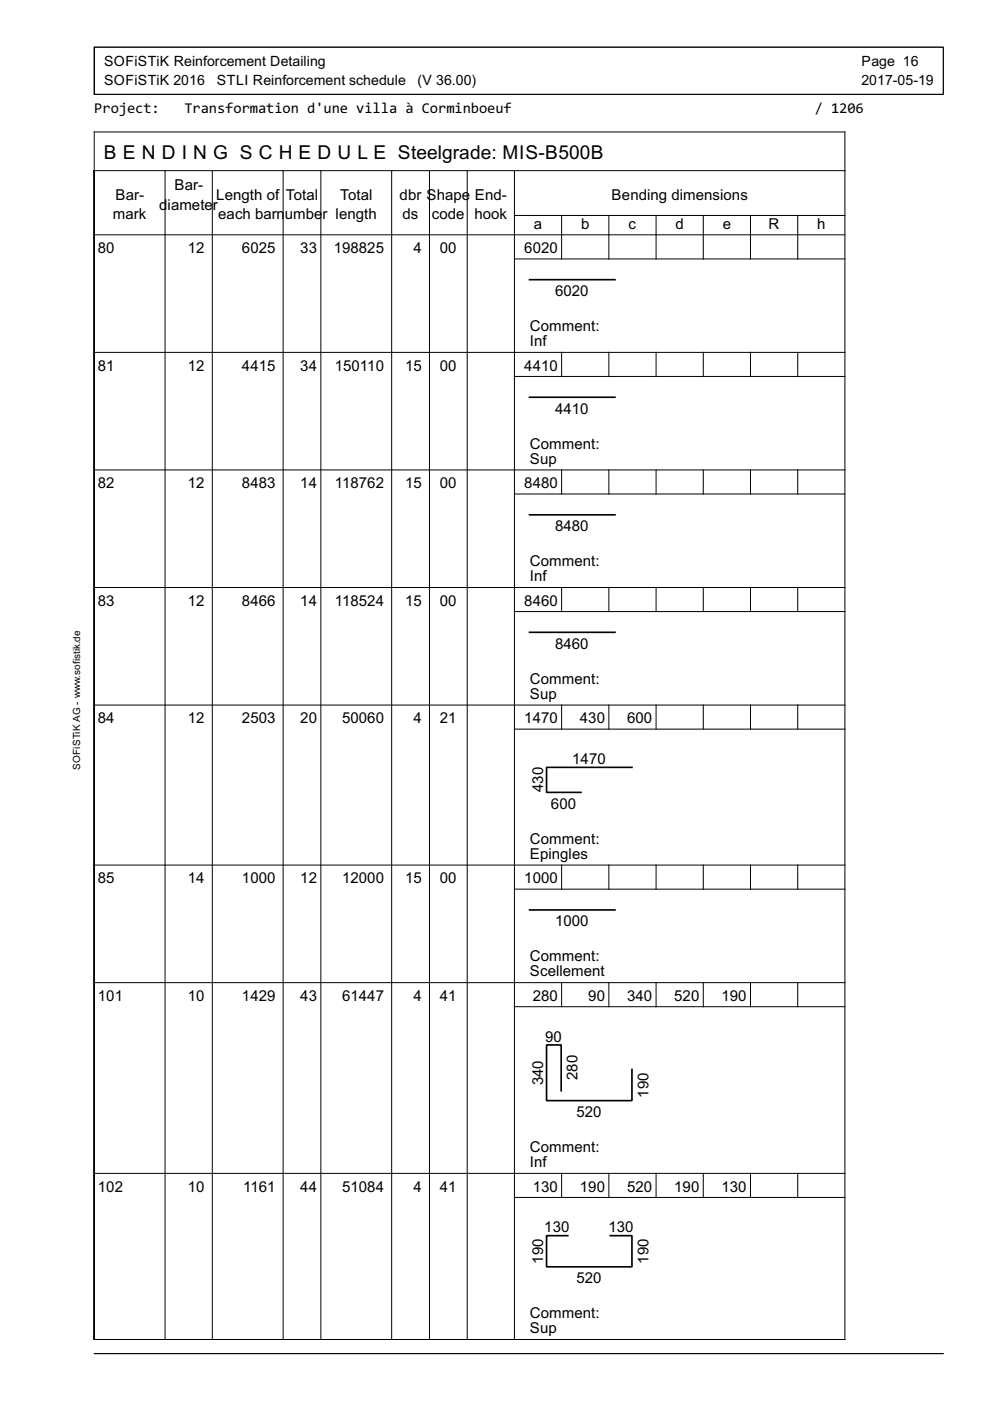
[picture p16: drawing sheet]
<svg xmlns="http://www.w3.org/2000/svg" width="210mm" height="297mm" viewBox="0 0 210 297" stroke-linecap="round" stroke-linejoin="round" font-family="sans-serif">
<defs><g id="words">
<text font-size="4.5" x="22" y="33.7">B E N D I N G S C H E D U L E Steelgrade: MIS-B500B</text>
<g font-size="3.7">
<text x="20" y="24">Project:</text>
<text x="39.1" y="24">Transformation d'une villa à Corminboeuf</text>
<text x="172.7" y="24">/ 1206</text>
</g>
<g font-size="3.6">
<text x="37" y="40.4">Bar-</text>
<text x="23.9" y="46.5">mark</text>
<text x="24.5" y="42.4">Bar-</text>
<text x="33.8" y="44.5">d</text>
<text x="35.5" y="44.5">iamete</text>
<text x="45.1" y="44.5">r</text>
<text x="45.8" y="42.4">Length of</text>
<text x="46.3" y="46.5">each barn</text>
<text x="60.4" y="46.5">umbe</text>
<text x="60.6" y="42.4">Total</text>
<text x="68.4" y="46.5">r length</text>
<text x="72.1" y="42.4">Total</text>
<text x="84.7" y="42.4">dbr Shape</text>
<text x="85.3" y="46.5">ds</text>
<text x="91.6" y="46.5">code</text>
<text x="100.6" y="46.5">hook</text>
<text x="100.7" y="42.4">End-</text>
<text x="129.7" y="42.4">Bending dimensions</text>
<text x="20.8" y="53.7">80</text>
<text x="39.8" y="53.7">12</text>
<text x="51.3" y="53.7">6025</text>
<text x="63.7" y="53.7">33</text>
<text x="70.8" y="53.7">198825</text>
<text x="87.7" y="53.7">4</text>
<text x="93.3" y="53.7">00</text>
<text x="111.2" y="53.7">6020</text>
<text x="113.2" y="48.6">a</text>
<text x="123.2" y="48.6">b</text>
<text x="133.3" y="48.6">c</text>
<text x="143.2" y="48.6">d</text>
<text x="153.2" y="48.6">e</text>
<text x="163" y="48.6">R</text>
<text x="173.2" y="48.6">h</text>
<text x="117.7" y="62.8">6020</text>
<text x="112.3" y="70.2">Comment:</text>
<text x="112.3" y="73.4">Inf</text>
<text x="20.8" y="78.6">81</text>
<text x="39.8" y="78.6">12</text>
<text x="51.3" y="78.6">4415</text>
<text x="63.7" y="78.6">34</text>
<text x="71" y="78.6">150110</text>
<text x="85.9" y="78.6">15</text>
<text x="93.3" y="78.6">00</text>
<text x="111.2" y="78.6">4410</text>
<text x="117.7" y="87.7">4410</text>
<text x="112.3" y="95.1">Comment:</text>
<text x="112.3" y="98.3">Sup</text>
<text x="20.8" y="103.5">82</text>
<text x="39.8" y="103.5">12</text>
<text x="51.3" y="103.5">8483</text>
<text x="63.7" y="103.5">14</text>
<text x="71" y="103.5">118762</text>
<text x="85.9" y="103.5">15</text>
<text x="93.3" y="103.5">00</text>
<text x="111.2" y="103.5">8480</text>
<text x="117.7" y="112.6">8480</text>
<text x="112.3" y="120">Comment:</text>
<text x="112.3" y="123.3">Inf</text>
<text x="20.8" y="128.5">83</text>
<text x="39.8" y="128.5">12</text>
<text x="51.3" y="128.5">8466</text>
<text x="63.7" y="128.5">14</text>
<text x="71" y="128.5">118524</text>
<text x="85.9" y="128.5">15</text>
<text x="93.3" y="128.5">00</text>
<text x="111.2" y="128.5">8460</text>
<text x="117.7" y="137.6">8460</text>
<text x="112.3" y="145">Comment:</text>
<text x="112.3" y="148.2">Sup</text>
<text x="20.8" y="153.4">84</text>
<text x="39.8" y="153.4">12</text>
<text x="51.3" y="153.4">2503</text>
<text x="63.7" y="153.4">20</text>
<text x="72.5" y="153.4">50060</text>
<text x="87.7" y="153.4">4</text>
<text x="93.3" y="153.4">21</text>
<text x="111.2" y="153.4">1470</text>
<text x="123" y="153.4">430</text>
<text x="132.9" y="153.4">600</text>
<text x="121.3" y="162">1470</text>
<text x="115.2" y="168" transform="rotate(-90 115.2 168)">430</text>
<text x="116.8" y="171.5">600</text>
<text x="112.3" y="178.9">Comment:</text>
<text x="112.3" y="182.1">Epingles</text>
<text x="20.8" y="187.3">85</text>
<text x="39.8" y="187.3">14</text>
<text x="51.3" y="187.3">1000</text>
<text x="63.7" y="187.3">12</text>
<text x="72.5" y="187.3">12000</text>
<text x="85.9" y="187.3">15</text>
<text x="93.3" y="187.3">00</text>
<text x="111.2" y="187.3">1000</text>
<text x="117.7" y="196.4">1000</text>
<text x="112.3" y="203.8">Comment:</text>
<text x="112.3" y="207">Scellement</text>
<text x="20.8" y="212.2">101</text>
<text x="39.8" y="212.2">10</text>
<text x="51.3" y="212.2">1429</text>
<text x="63.7" y="212.2">43</text>
<text x="72.5" y="212.2">61447</text>
<text x="87.7" y="212.2">4</text>
<text x="93.3" y="212.2">41</text>
<text x="112.9" y="212.2">280</text>
<text x="124.7" y="212.2">90</text>
<text x="132.9" y="212.2">340</text>
<text x="143" y="212.2">520</text>
<text x="153" y="212.2">190</text>
<text x="115.6" y="220.9">90</text>
<text x="115.2" y="230.1" transform="rotate(-90 115.2 230.1)">340</text>
<text x="122.5" y="229" transform="rotate(-90 122.5 229)">280</text>
<text x="137.5" y="232.7" transform="rotate(-90 137.5 232.7)">190</text>
<text x="122.2" y="236.9">520</text>
<text x="112.3" y="244.3">Comment:</text>
<text x="112.3" y="247.5">Inf</text>
<text x="20.8" y="252.7">102</text>
<text x="39.8" y="252.7">10</text>
<text x="51.5" y="252.7">1161</text>
<text x="63.7" y="252.7">44</text>
<text x="72.5" y="252.7">51084</text>
<text x="87.7" y="252.7">4</text>
<text x="93.3" y="252.7">41</text>
<text x="112.9" y="252.7">130</text>
<text x="123" y="252.7">190</text>
<text x="132.9" y="252.7">520</text>
<text x="143" y="252.7">190</text>
<text x="153" y="252.7">130</text>
<text x="115.4" y="261.3">130</text>
<text x="129" y="261.3">130</text>
<text x="115.2" y="268" transform="rotate(-90 115.2 268)">190</text>
<text x="137.5" y="268" transform="rotate(-90 137.5 268)">190</text>
<text x="122.2" y="272.1">520</text>
<text x="112.3" y="279.5">Comment:</text>
<text x="112.3" y="282.7">Sup</text>
</g>
<g font-size="3.3">
<text x="22.1" y="14">SOFiSTiK Reinforcement Detailing</text>
<text x="22.1" y="18">SOFiSTiK 2016</text>
<text x="46" y="18">STLI Reinforcement schedule</text>
<text x="88.5" y="18">(V 36.00)</text>
<text x="182.6" y="18">2017-05-19</text>
<text x="182.7" y="14">Page 16</text>
</g>
<text font-size="2.3" x="17" y="163.2" transform="rotate(-90 17 163.2)">SOFiSTiK AG - www.sofistik.de</text>
</g></defs>
<g fill="none" stroke="#000" stroke-width=".21">
<path d="M20 10h180v10h-180zM20 28h159.1v256h-159.1zM20 36.2h159.1M35 36.2v247.8M45 36.2v247.8M60 36.2v247.8M68 36.2v247.8M83 36.2v247.8M91.1 36.2v247.8M99.1 36.2v247.8M109.1 36.2v247.8M20 49.8h159.1"/>
<path d="M109.1 45.7h70M109.1 54.9h70M119.1 45.7v9.2M129.1 45.7v9.2M139.1 45.7v9.2M149.1 45.7v9.2M159.1 45.7v9.2M169.1 45.7v9.2M20 74.7h159.1M109.1 79.8h70M119.1 74.7v5.1M129.1 74.7v5.1"/>
<path d="M139.1 74.7v5.1M149.1 74.7v5.1M159.1 74.7v5.1M169.1 74.7v5.1M20 99.6h159.1M119.1 99.6v5.1M129.1 99.6v5.1M139.1 99.6v5.1M149.1 99.6v5.1M159.1 99.6v5.1M169.1 99.6v5.1M109.1 104.7h70"/>
<path d="M20 124.6h159.1M109.1 129.7h70M119.1 124.6v5.1M129.1 124.6v5.1M139.1 124.6v5.1M149.1 124.6v5.1M159.1 124.6v5.1M169.1 124.6v5.1M20 149.5h159.1M109.1 154.6h70M119.1 149.5v5.1M129.1 149.5v5.1"/>
<path d="M139.1 149.5v5.1M149.1 149.5v5.1M159.1 149.5v5.1M169.1 149.5v5.1M20 183.4h159.1M109.1 188.5h70M119.1 183.4v5.1M129.1 183.4v5.1M139.1 183.4v5.1M149.1 183.4v5.1M159.1 183.4v5.1M169.1 183.4v5.1"/>
<path d="M20 208.3h159.1M109.1 213.4h70M119.1 208.3v5.1M129.1 208.3v5.1M139.1 208.3v5.1M149.1 208.3v5.1M159.1 208.3v5.1M169.1 208.3v5.1M20 248.8h159.1M109.1 253.9h70M119.1 248.8v5.1M129.1 248.8v5.1"/>
<path d="M139.1 248.8v5.1M149.1 248.8v5.1M159.1 248.8v5.1M169.1 248.8v5.1M20 287h180"/>
</g>
<path d="M112.3 59.3h18.1M112.3 84.2h18.1M112.3 109.2h18.1M112.3 134.1h18.1M134 162.7h-18.1v5.3h7.3M112.3 192.9h18.1M134 226.8v6.6h-18.1v-11.9h3.1v9.8M120.4 262h-4.5v6.6h18.1v-6.6h-4.6" fill="none" stroke="#000" stroke-width=".35"/>
<use href="#words"/>
</svg>
